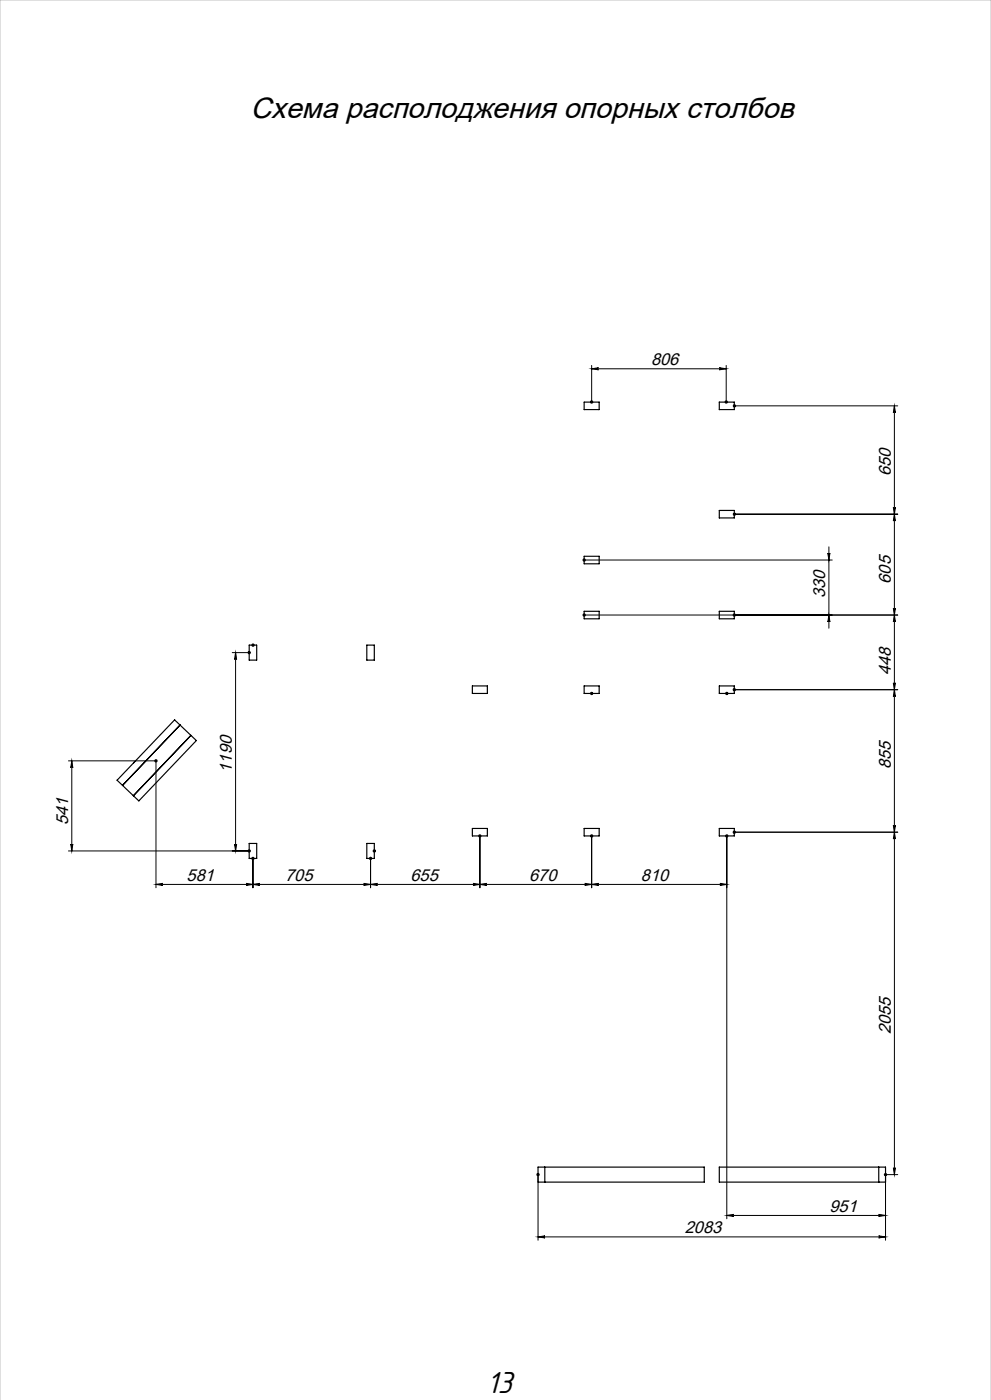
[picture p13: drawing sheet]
<svg xmlns="http://www.w3.org/2000/svg" width="297mm" height="420mm" viewBox="0 0 297 420" stroke-linecap="round" stroke-linejoin="round" font-family="sans-serif">
<defs><g id="words">
<text font-size="9.5" x="145.9" y="417.8">13</text>
<text font-size="8.8" x="75.1" y="35.4">Схема располоджения опорных столбов</text>
<g font-size="5.1">
<text x="195.1" y="109.5">806</text>
<text x="266.9" y="142.8" transform="rotate(-90 266.9 142.8)">650</text>
<text x="247.3" y="179.4" transform="rotate(-90 247.3 179.4)">330</text>
<text x="266.9" y="175.1" transform="rotate(-90 266.9 175.1)">605</text>
<text x="266.9" y="202.5" transform="rotate(-90 266.9 202.5)">448</text>
<text x="69.5" y="231.8" transform="rotate(-90 69.5 231.8)">1190</text>
<text x="266.9" y="230.8" transform="rotate(-90 266.9 230.8)">855</text>
<text x="20.4" y="247.6" transform="rotate(-90 20.4 247.6)">541</text>
<text x="55.9" y="264.2">581</text>
<text x="85.5" y="264.2">705</text>
<text x="123" y="264.2">655</text>
<text x="158.6" y="264.2">670</text>
<text x="192.1" y="264.2">810</text>
<text x="266.9" y="310.2" transform="rotate(-90 266.9 310.2)">2055</text>
<text x="248.6" y="363.5">951</text>
<text x="205.2" y="370">2083</text>
</g>
</g></defs>
<g fill="none" stroke="#000" stroke-width=".35">
<path d="M175.1 120.6h4.5v2.3h-4.5zM215.6 120.6h4.5v2.3h-4.5zM215.6 153.1h4.5v2.3h-4.5zM175.1 166.9h4.5v2.2h-4.5zM74.7 193.5h2.2v4.5h-2.2zM109.9 193.5h2.3v4.5h-2.3zM175.1 183.4h4.5v2.2h-4.5zM215.6 183.4h4.5v2.2h-4.5zM52.3 216l6.5 6.2-17.2 18.1-6.5-6.2zM54 217.5l-17.3 18.1M141.6 205.8h4.5v2.2h-4.5zM175.1 205.8h4.5v2.2h-4.5z"/>
<path d="M215.6 205.8h4.5v2.2h-4.5zM40.4 228.5l-.3 .3M57.2 220.6l-17.2 18.1M74.7 253h2.2v4.5h-2.2zM109.9 253h2.3v4.5h-2.3zM141.6 248.5h4.5v2.3h-4.5zM175.1 248.5h4.5v2.3h-4.5zM215.6 248.5h4.5v2.3h-4.5zM161.2 350.1h49.9v4.5h-49.9zM163.3 350.1v4.5M215.6 350.1h49.8v4.5h-49.8zM263.4 350.1v4.5"/>
</g>
<g fill="none" stroke="#000" stroke-width=".3">
<path d="M177.3 110.6l2.1-.3a.32 .32 0 0 0-.3 .3 .32 .32 0 0 0 .3 .3zM177.3 109.6v11.5M177.3 110.6h40.3M215.6 110.3l2 .3-2 .3a.32 .32 0 0 0 .3-.3 .32 .32 0 0 0-.3-.3zM217.6 109.6v11.5M176.8 120.6h1M177 120.3l.7 .7M177.7 120.3l-.7 .7M217.1 120.6h1M217.3 120.3l.7 .7M218 120.3l-.7 .7M219.6 121.8h49.4"/>
<path d="M219.7 121.4l.8 .7M220.1 121.3v1M220.5 121.4l-.8 .7M268 121.8l.4 2a.32 .32 0 0 0-.4-.3 .32 .32 0 0 0-.3 .3zM268 121.8l.1 230.6M219.6 154.3h49.4M219.7 153.9l.8 .7M220.1 153.8v1M220.5 153.9l-.8 .7M267.7 152.2a.32 .32 0 0 0 .3 .3 .32 .32 0 0 0 .4-.3l-.4 2.1zM268 154.3l.4 2a.32 .32 0 0 0-.4-.3 .32 .32 0 0 0-.3 .3zM174.6 168h74.8"/>
<path d="M174.7 167.7l.7 .7M175.1 167.5v1M175.4 167.7l-.7 .7M248.1 166a.32 .32 0 0 0 .3 .3 .32 .32 0 0 0 .3-.3l-.3 2zM248.4 164.1v24.4M69.6 195.8h5.6M70.6 195.8l.3 2a.32 .32 0 0 0-.3-.3 .32 .32 0 0 0-.3 .3zM70.6 195.8v59.5M74.3 195.4l.7 .7M74.7 195.3v1M75 195.4l-.7 .7M75.3 193.5h1"/>
<path d="M75.5 193.2l.7 .7M75.8 193v1M76.2 193.2l-.7 .7M174.6 184.5h94.4M174.7 184.2l.7 .7M175.1 184v1M175.4 184.2l-.7 .7M219.7 184.2l.7 .7M220.1 184v1M220.4 184.2l-.7 .7M248.4 184.5l.3 2.1a.32 .32 0 0 0-.3-.3 .32 .32 0 0 0-.3 .3zM267.7 182.5a.32 .32 0 0 0 .3 .3 .32 .32 0 0 0 .4-.3l-.4 2z"/>
<path d="M268 184.5l.4 2.1a.32 .32 0 0 0-.4-.3 .32 .32 0 0 0-.3 .3zM176.8 208h1M177 207.7l.7 .7M177.3 207.5v1M177.7 207.7l-.7 .7M217.3 208h1M217.5 207.7l.7 .7M217.8 207.5v1M218.2 207.7l-.7 .7M219.6 206.9h49.4M219.7 206.6l.7 .7M220.1 206.4v1"/>
<path d="M220.4 206.6l-.7 .7M267.7 204.9a.32 .32 0 0 0 .3 .3 .32 .32 0 0 0 .4-.3l-.4 2zM268 206.9l.4 2.1a.32 .32 0 0 0-.4-.3 .32 .32 0 0 0-.3 .3zM20.5 228.3h26.7M21.5 228.3l.3 2a.32 .32 0 0 0-.3-.3 .32 .32 0 0 0-.3 .3zM21.5 228.3v27M46.4 227.9l.7 .7M46.7 227.8v38.5M47.1 227.9l-.7 .7M20.5 255.3h54.7M21.2 253.2a.32 .32 0 0 0 .3 .3 .32 .32 0 0 0 .3-.3l-.3 2.1zM70.3 253.2a.32 .32 0 0 0 .3 .3 .32 .32 0 0 0 .3-.3l-.3 2.1z"/>
<path d="M74.3 254.9l.7 .7M74.7 254.8v1M75 254.9l-.7 .7M75.3 257.5h1M75.5 257.2l.7 .7M75.8 257v9.3M76.2 257.2l-.7 .7M110.6 257.5h1M110.7 257.2l.7 .7M111.1 257v9.3M111.4 257.2l-.7 .7M111.7 255.3h1"/>
<path d="M111.8 254.9l.7 .7M112.2 254.8v1M112.5 254.9l-.7 .7M143.3 250.8h1M143.5 250.4l.7 .7M143.8 250.3v16M144.2 250.4l-.7 .7M176.8 250.8h1M177 250.4l.7 .7M177.3 250.3v16M177.7 250.4l-.7 .7M217.3 250.8h1"/>
<path d="M217.5 250.4l.7 .7M217.8 250.3v115.3M218.2 250.4l-.7 .7M219.6 249.7h49.5M219.7 249.3l.7 .7M220.1 249.2v1M220.4 249.3l-.7 .7M267.7 247.6a.32 .32 0 0 0 .3 .3 .32 .32 0 0 0 .4-.3l-.4 2.1zM268.1 249.7l.3 2a.32 .32 0 0 0-.3-.3 .32 .32 0 0 0-.4 .3zM46.7 265.3l2.1-.3a.32 .32 0 0 0-.3 .3 .32 .32 0 0 0 .3 .3zM46.7 265.3h171.1M73.8 265l2 .3-2 .3a.32 .32 0 0 0 .3-.3 .32 .32 0 0 0-.3-.3z"/>
<path d="M75.8 265.3l2.1-.3a.32 .32 0 0 0-.3 .3 .32 .32 0 0 0 .3 .3zM109 265l2.1 .3-2.1 .3a.32 .32 0 0 0 .3-.3 .32 .32 0 0 0-.3-.3zM111.1 265.3l2-.3a.32 .32 0 0 0-.3 .3 .32 .32 0 0 0 .3 .3zM141.8 265l2 .3-2 .3a.32 .32 0 0 0 .3-.3 .32 .32 0 0 0-.3-.3zM143.8 265.3l2.1-.3a.32 .32 0 0 0-.3 .3 .32 .32 0 0 0 .3 .3zM175.3 265l2 .3-2 .3a.32 .32 0 0 0 .3-.3 .32 .32 0 0 0-.3-.3zM177.3 265.3l2.1-.3a.32 .32 0 0 0-.3 .3 .32 .32 0 0 0 .3 .3zM215.8 265l2 .3-2 .3a.32 .32 0 0 0 .3-.3 .32 .32 0 0 0-.3-.3zM160.7 352.4h1M160.9 352l.7 .7M161.2 351.9v20.2M161.6 352l-.7 .7"/>
<path d="M264.9 352.4h4.2M265 352l.7 .7M265.4 351.9v20.2M265.7 352l-.7 .7M267.7 350.3a.32 .32 0 0 0 .4 .3 .32 .32 0 0 0 .3-.3l-.3 2.1zM161.2 371.1l2.1-.3a.32 .32 0 0 0-.3 .3 .32 .32 0 0 0 .3 .3zM161.2 371.1h104.2M217.8 364.6l2.1-.3a.32 .32 0 0 0-.3 .3 .32 .32 0 0 0 .3 .3zM217.8 364.6h47.6M263.3 364.3l2.1 .3-2.1 .3a.32 .32 0 0 0 .3-.3 .32 .32 0 0 0-.3-.3zM263.3 370.8l2.1 .3-2.1 .3a.32 .32 0 0 0 .3-.3 .32 .32 0 0 0-.3-.3z"/>
</g>
<path d="M0 420v-420h297v420" fill="none" stroke="#c0c0c0" stroke-width=".3"/>
<g fill="#000">
<path d="M215.6 110.3l2 .3-2 .3a.32 .32 0 0 0 .3-.3 .32 .32 0 0 0-.3-.3zM177.3 110.6l2.1-.3a.32 .32 0 0 0-.3 .3 .32 .32 0 0 0 .3 .3z"/>
<path d="M268 154.3l.4 2a.32 .32 0 0 0-.4-.3 .32 .32 0 0 0-.3 .3zM267.7 182.5a.32 .32 0 0 0 .3 .3 .32 .32 0 0 0 .4-.3l-.4 2zM268 121.8l.4 2a.32 .32 0 0 0-.4-.3 .32 .32 0 0 0-.3 .3zM267.7 152.2a.32 .32 0 0 0 .3 .3 .32 .32 0 0 0 .4-.3l-.4 2.1zM70.6 195.8l.3 2a.32 .32 0 0 0-.3-.3 .32 .32 0 0 0-.3 .3zM70.3 253.2a.32 .32 0 0 0 .3 .3 .32 .32 0 0 0 .3-.3l-.3 2.1zM21.5 228.3l.3 2a.32 .32 0 0 0-.3-.3 .32 .32 0 0 0-.3 .3zM21.2 253.2a.32 .32 0 0 0 .3 .3 .32 .32 0 0 0 .3-.3l-.3 2.1zM248.1 166a.32 .32 0 0 0 .3 .3 .32 .32 0 0 0 .3-.3l-.3 2zM248.4 184.5l.3 2.1a.32 .32 0 0 0-.3-.3 .32 .32 0 0 0-.3 .3z"/>
<path d="M268 184.5l.4 2.1a.32 .32 0 0 0-.4-.3 .32 .32 0 0 0-.3 .3zM267.7 204.9a.32 .32 0 0 0 .3 .3 .32 .32 0 0 0 .4-.3l-.4 2z"/>
<path d="M268 206.9l.4 2.1a.32 .32 0 0 0-.4-.3 .32 .32 0 0 0-.3 .3zM267.7 247.6a.32 .32 0 0 0 .3 .3 .32 .32 0 0 0 .4-.3l-.4 2.1z"/>
<path d="M267.7 350.3a.32 .32 0 0 0 .4 .3 .32 .32 0 0 0 .3-.3l-.3 2.1zM268.1 249.7l.3 2a.32 .32 0 0 0-.3-.3 .32 .32 0 0 0-.4 .3z"/>
<path d="M161.2 371.1l2.1-.3a.32 .32 0 0 0-.3 .3 .32 .32 0 0 0 .3 .3zM263.3 370.8l2.1 .3-2.1 .3a.32 .32 0 0 0 .3-.3 .32 .32 0 0 0-.3-.3z"/>
<path d="M217.8 364.6l2.1-.3a.32 .32 0 0 0-.3 .3 .32 .32 0 0 0 .3 .3zM263.3 364.3l2.1 .3-2.1 .3a.32 .32 0 0 0 .3-.3 .32 .32 0 0 0-.3-.3zM177.3 265.3l2.1-.3a.32 .32 0 0 0-.3 .3 .32 .32 0 0 0 .3 .3zM215.8 265l2 .3-2 .3a.32 .32 0 0 0 .3-.3 .32 .32 0 0 0-.3-.3zM143.8 265.3l2.1-.3a.32 .32 0 0 0-.3 .3 .32 .32 0 0 0 .3 .3zM175.3 265l2 .3-2 .3a.32 .32 0 0 0 .3-.3 .32 .32 0 0 0-.3-.3zM111.1 265.3l2-.3a.32 .32 0 0 0-.3 .3 .32 .32 0 0 0 .3 .3zM141.8 265l2 .3-2 .3a.32 .32 0 0 0 .3-.3 .32 .32 0 0 0-.3-.3zM75.8 265.3l2.1-.3a.32 .32 0 0 0-.3 .3 .32 .32 0 0 0 .3 .3zM109 265l2.1 .3-2.1 .3a.32 .32 0 0 0 .3-.3 .32 .32 0 0 0-.3-.3zM46.7 265.3l2.1-.3a.32 .32 0 0 0-.3 .3 .32 .32 0 0 0 .3 .3zM73.8 265l2 .3-2 .3a.32 .32 0 0 0 .3-.3 .32 .32 0 0 0-.3-.3z"/>
</g>
<use href="#words"/>
</svg>
